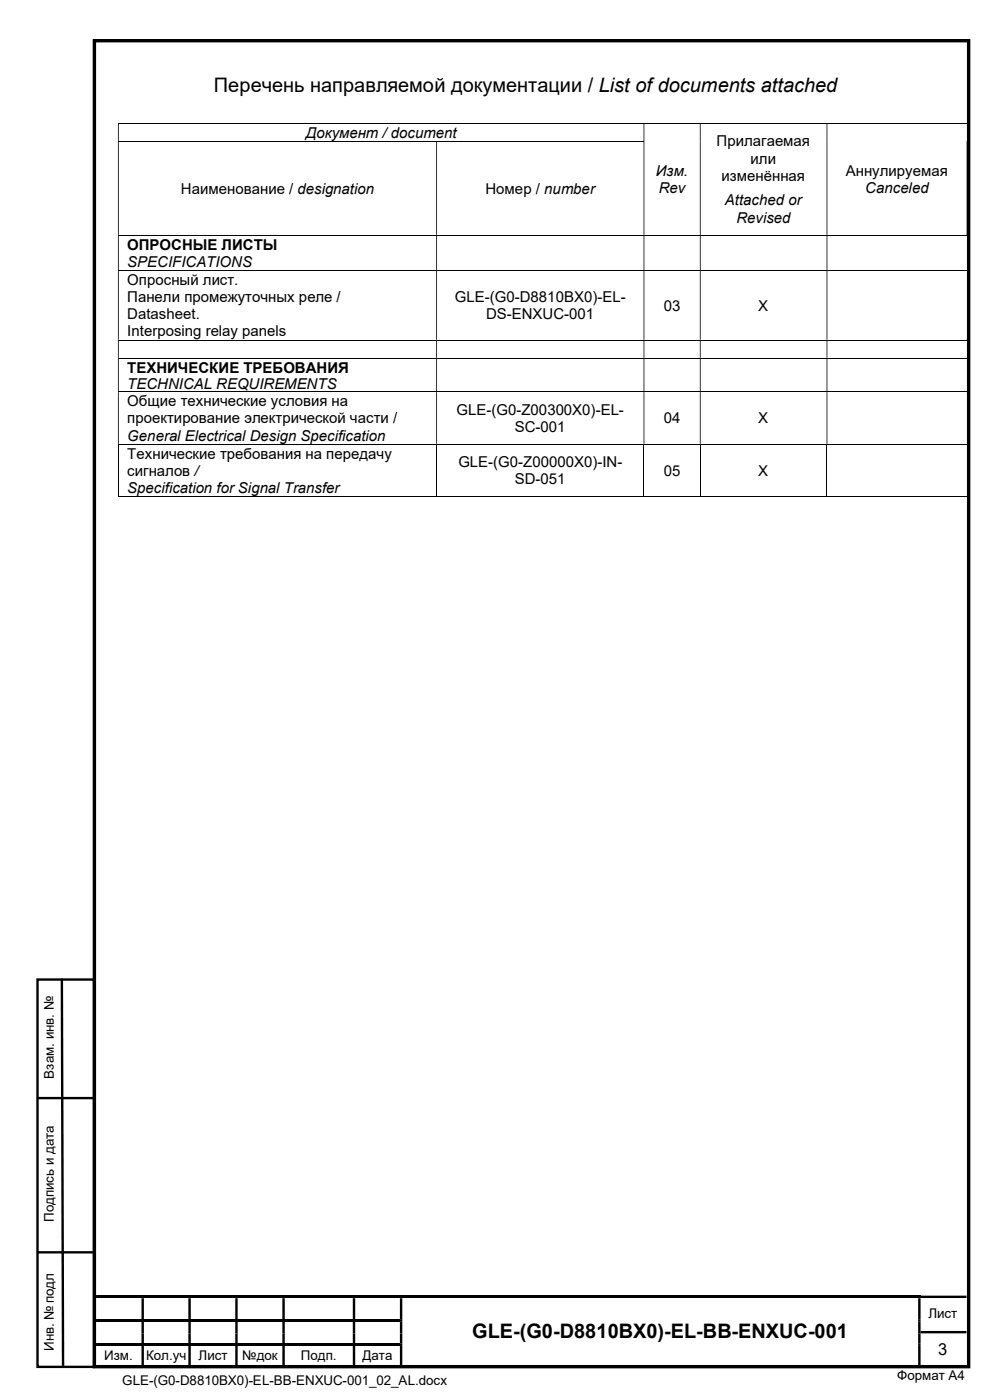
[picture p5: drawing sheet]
<svg xmlns="http://www.w3.org/2000/svg" width="210mm" height="297mm" viewBox="0 0 210 297" stroke-linecap="round" stroke-linejoin="round" font-family="sans-serif">
<defs><g id="words">
<g font-size="4.2">
<text x="45.4" y="19.6">Перечень направляемой документации / List of documents attached</text>
<text x="100.2" y="283.9">GLE-(G0-D8810BX0)-EL-BB-ENXUC-001</text>
</g>
<text font-size="3.5" x="199.1" y="287.4">3</text>
<g font-size="3.2">
<text x="64.9" y="29.3">Документ /document</text>
<text x="152" y="31.1">Прилагаемая</text>
<text x="159.2" y="34.7">или</text>
<text x="38.4" y="41.1">Наименование / designation</text>
<text x="103" y="41.1">Номер / number</text>
<text x="139.1" y="37.4">Изм.</text>
<text x="139.7" y="41">Rev</text>
<text x="153.1" y="38.4">изменённая</text>
<text x="179.5" y="37.4">Аннулируемая</text>
<text x="183.6" y="41">Саnceled</text>
<text x="153.8" y="43.5">Attached or</text>
<text x="156.2" y="47.3">Revised</text>
<text x="27" y="53">ОПРОСНЫЕ ЛИСТЫ</text>
<text x="27" y="56.6">SPECIFICATIONS</text>
<text x="27" y="60.4">Опросный лист.</text>
<text x="27" y="64.1">Панели промежуточных реле /</text>
<text x="96.5" y="64.1">GLE-(G0-D8810BX0)-EL-</text>
<text x="140.8" y="65.9">03</text>
<text x="160.9" y="65.9">X</text>
<text x="27" y="67.7">Datasheet.</text>
<text x="27" y="71.4">Interposing relay panels</text>
<text x="103.1" y="67.7">DS-ENXUC-001</text>
<text x="27" y="79">ТЕХНИЧЕСКИЕ ТРЕБОВАНИЯ</text>
<text x="27" y="82.4">TECHNICAL REQUIREMENTS</text>
<text x="27" y="86.1">Общие технические условия на</text>
<text x="27" y="89.8">проектирование электрической части /</text>
<text x="96.9" y="88">GLE-(G0-Z00300X0)-EL-</text>
<text x="140.8" y="89.8">04</text>
<text x="160.9" y="89.8">X</text>
<text x="27" y="93.5">General Electrical Design Specification</text>
<text x="109.2" y="91.6">SC-001</text>
<text x="27" y="97.3">Технические требования на передачу</text>
<text x="27" y="100.9">сигналов /</text>
<text x="97.2" y="99.1">GLE-(G0-Z00000X0)-IN-</text>
<text x="140.8" y="100.9">05</text>
<text x="160.9" y="100.9">X</text>
<text x="27" y="104.6">Specification for Signal Transfer</text>
<text x="109.2" y="102.7">SD-051</text>
</g>
<g font-size="2.8">
<text x="11.4" y="228.8" transform="rotate(-90 11.4 228.8)">Взам. инв. №</text>
<text x="11.4" y="259.2" transform="rotate(-90 11.4 259.2)">Подпись и дата</text>
<text x="196.9" y="279.7">Лист</text>
<text x="11.4" y="286.6" transform="rotate(-90 11.4 286.6)">Инв. № подл</text>
<text x="22.1" y="288.5">Изм.</text>
<text x="26" y="293.8">GLE-(G0-D8810BX0)-EL-BB-ENXUC-001_02_AL.docx</text>
<text x="31" y="288.5">Кол.уч</text>
<text x="42.1" y="288.5">Лист</text>
<text x="51.4" y="288.5">№док</text>
<text x="63.8" y="288.5">Подп.</text>
<text x="76.9" y="288.5">Дата</text>
<text x="190.3" y="292.8">Формат А4</text>
</g>
</g></defs>
<path d="M20 8.6h185.5v281.3h-185.5z" fill="none" stroke="#000" stroke-width=".72" stroke-linecap="butt"/>
<g fill="#000">
<path d="M205.1 94.1h.1v.2h-.1zM205.1 105.3h.1v.2h-.1zM20 274.9h10v.5h-10zM20 279.9h10v.5h-10zM30 279.9h.5v.5h-.5zM30.5 274.9h9.5v.5h-9.5zM30.5 279.9h9.5v.5h-9.5zM40 279.9h.5v.5h-.5zM40.5 274.9h9.4v.5h-9.4zM40.5 279.9h9.4v.5h-9.4zM49.9 279.9h.5v.5h-.5zM50.4 274.9h9.5v.5h-9.5z"/>
<path d="M50.4 279.9h9.5v.5h-9.5zM59.9 279.9h.5v.5h-.5zM60.4 274.9h14.4v.5h-14.4zM60.4 279.9h14.4v.5h-14.4zM74.8 279.9h.6v.5h-.6zM75.4 274.9h9.4v.5h-9.4zM75.4 279.9h9.4v.5h-9.4zM85.3 274.9h109.5v.5h-109.5zM20 285h10v.5h-10zM30 285h.5v.5h-.5zM30.5 285h9.5v.5h-9.5zM40 285h.5v.5h-.5z"/>
<path d="M40.5 285h9.4v.5h-9.4zM49.9 285h.5v.5h-.5zM50.4 285h9.5v.5h-9.5zM59.9 285h.5v.5h-.5zM60.4 285h14.4v.5h-14.4zM74.8 285h.6v.5h-.6zM75.4 285h9.4v.5h-9.4z"/>
</g>
<g fill="#000">
<path d="M136.5 29.9h.2v.2h-.2zM148.5 29.9h.1v.2h-.1zM175.3 29.9h.2v.2h-.2zM205.1 29.9h.1v.2h-.1zM25 30.1h.2v19.7h-.2zM92.5 30.1h.2v19.7h-.2z" fill-rule="evenodd"/>
<path d="M136.5 30.1h.2v19.7h-.2zM148.5 30.1h.1v19.7h-.1zM175.3 30.1h.2v19.7h-.2zM205.1 30.1h.1v19.7h-.1z" fill-rule="evenodd"/>
<path d="M205.1 26.1h.1v.2h-.1zM25 26.3h.2v3.6h-.2zM136.5 26.3h.2v3.6h-.2zM148.5 26.3h.1v3.6h-.1zM175.3 26.3h.2v3.6h-.2z" fill-rule="evenodd"/>
<path d="M205.1 49.8h.1v.2h-.1zM25 50h.2v7.3h-.2zM92.5 50h.2v7.3h-.2zM136.5 50h.2v7.3h-.2zM148.5 50h.1v7.3h-.1zM175.3 50h.2v7.3h-.2z" fill-rule="evenodd"/>
<path d="M205.1 57.3h.1v.1h-.1zM25 57.4h.2v14.7h-.2zM92.5 57.4h.2v14.7h-.2zM136.5 57.4h.2v14.7h-.2zM148.5 57.4h.1v14.7h-.1zM175.3 57.4h.2v14.7h-.2z" fill-rule="evenodd"/>
<path d="M205.1 72.1h.1v.1h-.1zM25 72.2h.2v3.7h-.2zM92.5 72.2h.2v3.7h-.2zM136.5 72.2h.2v3.7h-.2zM148.5 72.2h.1v3.7h-.1zM175.3 72.2h.2v3.7h-.2z" fill-rule="evenodd"/>
<path d="M205.1 75.9h.1v.2h-.1zM25 76.1h.2v6.9h-.2zM92.5 76.1h.2v6.9h-.2zM136.5 76.1h.2v6.9h-.2zM148.5 76.1h.1v6.9h-.1zM175.3 76.1h.2v6.9h-.2z" fill-rule="evenodd"/>
<path d="M205.1 83h.1v.2h-.1zM25 83.2h.2v10.9h-.2zM92.5 83.2h.2v10.9h-.2zM136.5 83.2h.2v10.9h-.2zM148.5 83.2h.1v10.9h-.1zM175.3 83.2h.2v10.9h-.2z" fill-rule="evenodd"/>
<path d="M30 274.9h.5v.5h-.5z" fill-rule="evenodd"/>
<path d="M40 274.9h.5v.5h-.5z" fill-rule="evenodd"/>
<path d="M49.9 274.9h.5v.5h-.5z" fill-rule="evenodd"/>
<path d="M59.9 274.9h.5v.5h-.5z" fill-rule="evenodd"/>
<path d="M74.8 274.9h.6v.5h-.6z" fill-rule="evenodd"/>
<path d="M84.8 274.9h.5v.5h-.5z" fill-rule="evenodd"/>
<path d="M84.8 279.9h.5v.5h-.5zM194.8 279.9h.5v.5h-.5zM30 280.4h.5v2h-.5zM40 280.4h.5v2h-.5zM49.9 280.4h.5v2h-.5zM59.9 280.4h.5v2h-.5zM74.8 280.4h.6v2h-.6z" fill-rule="evenodd"/>
<path d="M194.8 274.9h.5v.5h-.5z" fill-rule="evenodd"/>
<path d="M195.3 274.9h9.7v.5h-9.7zM30 275.4h.5v4.5h-.5zM40 275.4h.5v4.5h-.5zM49.9 275.4h.5v4.5h-.5zM59.9 275.4h.5v4.5h-.5zM74.8 275.4h.6v4.5h-.6zM84.8 275.4h.5v4.5h-.5zM194.8 275.4h.5v4.5h-.5z" fill-rule="evenodd"/>
<path d="M30 282.4h.5v.5h-.5zM40 282.4h.5v.5h-.5zM49.9 282.4h.5v.5h-.5zM59.9 282.4h.5v.5h-.5zM74.8 282.4h.6v.5h-.6zM84.8 282.4h.5v.5h-.5zM194.8 282.4h.5v.5h-.5z" fill-rule="evenodd"/>
<path d="M84.8 280.4h.5v2h-.5zM194.8 280.4h.5v2h-.5z" fill-rule="evenodd"/>
<path d="M84.8 285h.5v.5h-.5zM194.8 285h.5v.5h-.5zM30 285.5h.5v4.5h-.5zM40 285.5h.5v4.5h-.5zM49.9 285.5h.5v4.5h-.5zM59.9 285.5h.5v4.5h-.5zM74.8 285.5h.6v4.5h-.6z" fill-rule="evenodd"/>
<path d="M84.8 285.5h.5v4.5h-.5zM194.8 285.5h.5v4.5h-.5z" fill-rule="evenodd"/>
<path d="M195.3 282.4h9.7v.5h-9.7zM30 282.9h.5v2.1h-.5zM40 282.9h.5v2.1h-.5zM49.9 282.9h.5v2.1h-.5zM59.9 282.9h.5v2.1h-.5zM74.8 282.9h.6v2.1h-.6zM84.8 282.9h.5v2.1h-.5zM194.8 282.9h.5v2.1h-.5z" fill-rule="evenodd"/>
</g>
<path d="M8 207.8h11.9v82.2h-11.9zM13.1 207.6l.3 82.2M7.9 233h12M7.8 265.7h12" fill="none" stroke="#000" stroke-width=".51"/>
<g fill="none" stroke="#000" stroke-width=".21">
<path d="M25 26.2h180.1M25 30h111.5M205.1 26.3v3.6M25 49.9h180.1M25 57.4h180.1M205.1 50v7.3M205.1 57.4v14.7M25 72.1h180.1M25 76h180.1M205.1 72.2v3.7M205.1 76.1v6.9M25 83.1h180.1"/>
<path d="M25 94.2h180.1M25.1 94.3v11.2M92.6 94.3v11.2M136.6 94.3v11.2M148.5 94.3v11.2M175.4 94.3v11.2M205.1 83.2v10.9M205.1 94.3v11.2M25 105.4h67.5M92.7 105.4h43.8M136.7 105.4h11.8M148.6 105.4h26.7"/>
<path d="M175.5 105.4h29.6"/>
</g>
<use href="#words"/>
</svg>
